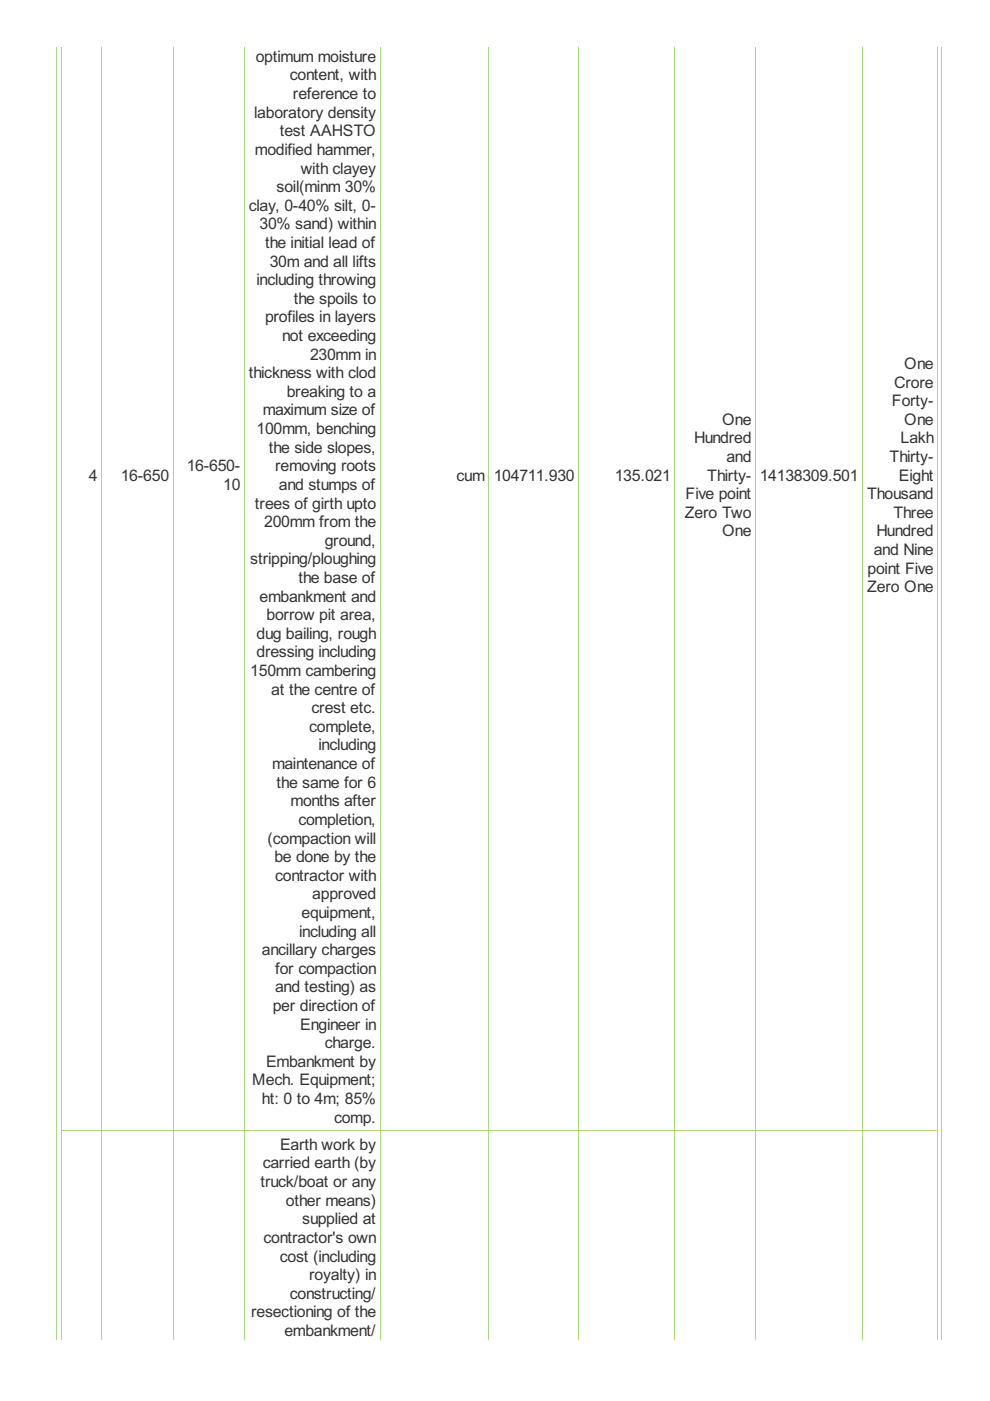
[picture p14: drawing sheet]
<svg xmlns="http://www.w3.org/2000/svg" width="210mm" height="297mm" viewBox="0 0 210 297" stroke-linecap="round" stroke-linejoin="round" font-family="sans-serif">
<defs><g id="words">
<g font-size="3.8" fill="#333">
<text x="54.2" y="13.1">optimum moisture</text>
<text x="61.5" y="17.1">content, with</text>
<text x="62.1" y="21">reference to</text>
<text x="53.9" y="25">laboratory density</text>
<text x="59.3" y="28.9">test AAHSTO</text>
<text x="54.1" y="32.8">modified hammer,</text>
<text x="58.7" y="40.7">soil(minm 30%</text>
<text x="63.8" y="36.8">with clayey</text>
<text x="52.7" y="44.7">clay, 0-40% silt, 0-</text>
<text x="55" y="48.6">30% sand) within</text>
<text x="56.2" y="52.6">the initial lead of</text>
<text x="57.2" y="56.5">30m and all lifts</text>
<text x="54.4" y="60.5">including throwing</text>
<text x="62.3" y="64.4">the spoils to</text>
<text x="56.2" y="68.4">profiles in layers</text>
<text x="59.8" y="72.3">not exceeding</text>
<text x="65.7" y="76.3">230mm in</text>
<text x="52.7" y="80.2">thickness with clod</text>
<text x="189.6" y="82.2">Crore</text>
<text x="191.7" y="78.2">One</text>
<text x="55.7" y="88.1">maximum size of</text>
<text x="60.8" y="84.1">breaking to a</text>
<text x="189.1" y="86.1">Forty-</text>
<text x="54.4" y="92">100mm, benching</text>
<text x="57" y="96">the side slopes,</text>
<text x="147.2" y="94">Hundred</text>
<text x="153.1" y="90.1">One</text>
<text x="190.9" y="94">Lakh</text>
<text x="191.7" y="90.1">One</text>
<text x="18.9" y="101.9">4</text>
<text x="25.6" y="101.9">16-650</text>
<text x="39.6" y="99.9">16-650-</text>
<text x="58.3" y="99.9">removing roots</text>
<text x="96.8" y="101.9">cum</text>
<text x="104.7" y="101.9">104711.930</text>
<text x="130.3" y="101.9">135.021</text>
<text x="150" y="101.9">Thirty-</text>
<text x="154" y="98">and</text>
<text x="161.1" y="101.9">14138309.501</text>
<text x="188.6" y="98">Thirty-</text>
<text x="190.6" y="101.9">Eight</text>
<text x="47.3" y="103.9">10</text>
<text x="54.1" y="107.8">trees of girth upto</text>
<text x="59.2" y="103.9">and stumps of</text>
<text x="145.4" y="105.8">Five point</text>
<text x="183.8" y="105.8">Thousand</text>
<text x="56" y="111.8">200mm from the</text>
<text x="145.2" y="109.8">Zero Two</text>
<text x="153.1" y="113.7">One</text>
<text x="185.8" y="113.7">Hundred</text>
<text x="189.4" y="109.8">Three</text>
<text x="53.1" y="119.7">stripping/ploughing</text>
<text x="68.9" y="115.7">ground,</text>
<text x="185.3" y="117.7">and Nine</text>
<text x="63.3" y="123.6">the base of</text>
<text x="183.8" y="125.6">Zero One</text>
<text x="183.9" y="121.6">point Five</text>
<text x="55" y="127.5">embankment and</text>
<text x="56.5" y="131.5">borrow pit area,</text>
<text x="54.4" y="135.4">dug bailing, rough</text>
<text x="53.1" y="143.3">150mm cambering</text>
<text x="54.4" y="139.4">dressing including</text>
<text x="57.5" y="147.3">at the centre of</text>
<text x="65.6" y="155.2">complete,</text>
<text x="66.1" y="151.2">crest etc.</text>
<text x="67.5" y="159.1">including</text>
<text x="57.7" y="163.1">maintenance of</text>
<text x="58.7" y="167">the same for 6</text>
<text x="61.6" y="171">months after</text>
<text x="56.7" y="178.8">(compaction will</text>
<text x="63.3" y="174.9">completion,</text>
<text x="58.2" y="182.8">be done by the</text>
<text x="58.3" y="186.7">contractor with</text>
<text x="66.2" y="190.7">approved</text>
<text x="63.9" y="194.6">equipment,</text>
<text x="55.5" y="202.5">ancillary charges</text>
<text x="63.4" y="198.6">including all</text>
<text x="58.3" y="206.5">for compaction</text>
<text x="57.8" y="214.4">per direction of</text>
<text x="58.3" y="210.4">and testing) as</text>
<text x="63.6" y="218.3">Engineer in</text>
<text x="56.4" y="226.2">Embankment by</text>
<text x="68.9" y="222.3">charge.</text>
<text x="53.5" y="230.1">Mech. Equipment;</text>
<text x="55.5" y="234.1">ht: 0 to 4m; 85%</text>
<text x="70.8" y="238">comp.</text>
<text x="59.4" y="243.8">Earth work by</text>
<text x="55.2" y="251.7">truck/boat or any</text>
<text x="55.7" y="247.7">carried earth (by</text>
<text x="60.6" y="255.6">other means)</text>
<text x="55.9" y="263.5">contractor's own</text>
<text x="64.1" y="259.6">supplied at</text>
<text x="59.3" y="267.5">cost (including</text>
<text x="61.5" y="275.4">constructing/</text>
<text x="65.6" y="271.4">royalty) in</text>
<text x="53.2" y="279.3">resectioning of the</text>
<text x="60.3" y="283.3">embankment/</text>
</g>
</g></defs>
<g fill="none" stroke="#a8da7f" stroke-width=".21">
<path d="M12 9.9v274.2M13 9.9v274.2M21.6 9.9v274.2M36.7 9.9v274.2M51.8 9.9v274.2M80.6 9.9v274.2M103.6 9.9v274.2M122.7 9.9v274.2M143.1 9.9v274.2M160.2 9.9v274.2M182.9 9.9v274.2M198.8 9.9v274.2"/>
<path d="M199.6 9.9v274.2M13 239.6h185.9"/>
</g>
<use href="#words"/>
</svg>
